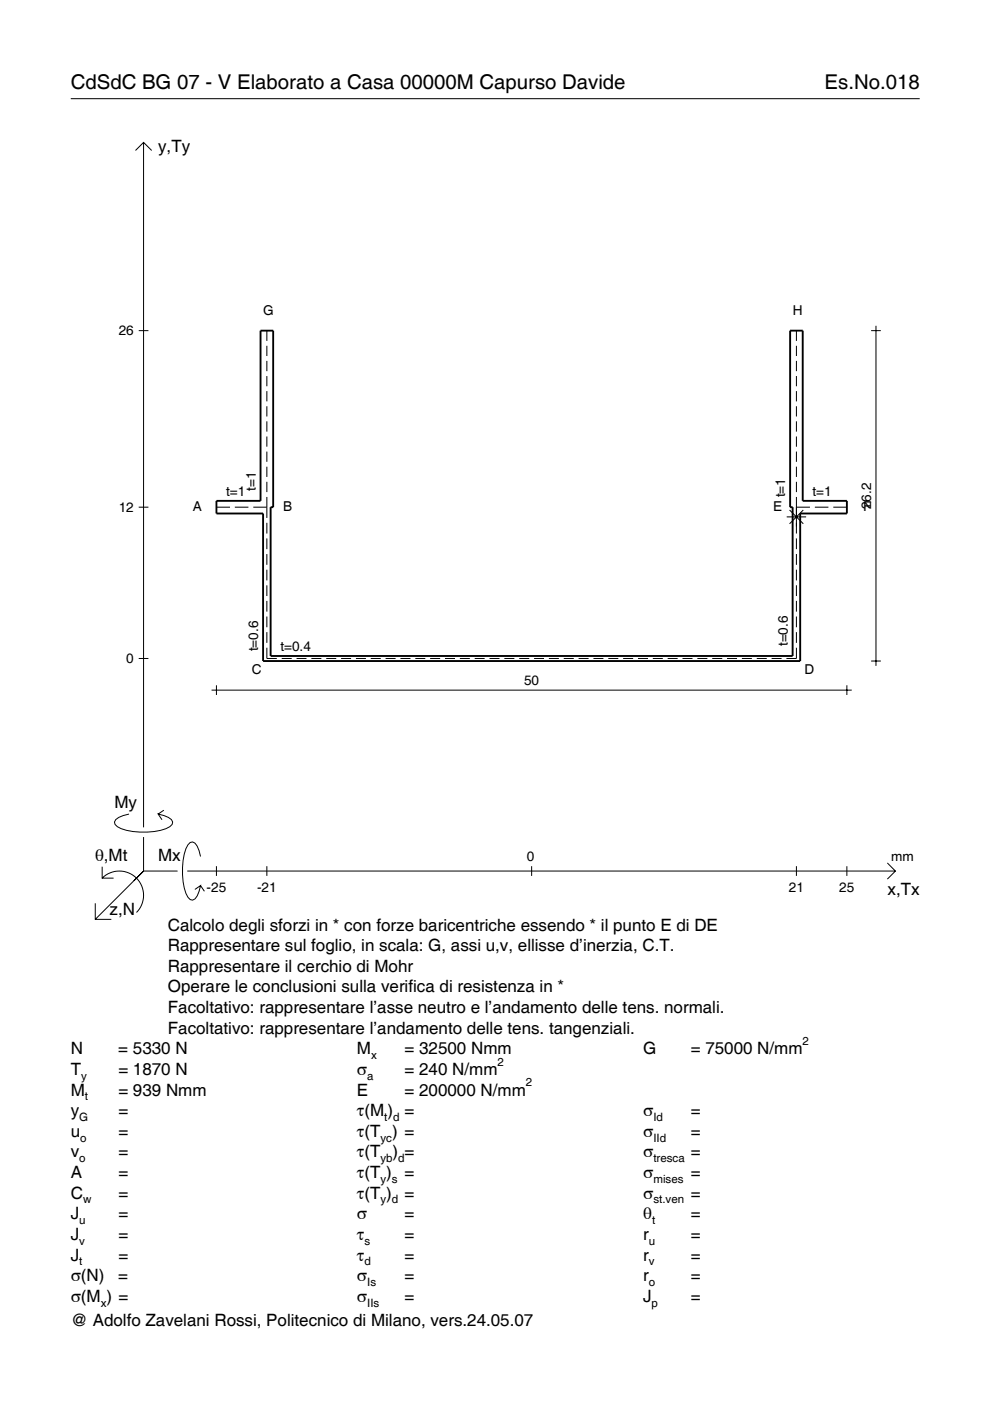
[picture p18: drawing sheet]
<svg xmlns="http://www.w3.org/2000/svg" width="210mm" height="297mm" viewBox="0 0 210 297" stroke-linecap="round" stroke-linejoin="round" font-family="sans-serif">
<defs><g id="words">
<g font-size="4.3">
<text x="15" y="18.9">CdSdC BG 07 - V Elaborato a Casa 00000M Capurso Davide</text>
<text x="174.8" y="18.9">Es.No.018</text>
</g>
<g font-size="3.6">
<text x="33.5" y="32.3">y,Ty</text>
<text x="24.3" y="171.3">My</text>
<text x="20.1" y="182.6">θ,Mt</text>
<text x="33.5" y="182.6">Mx</text>
<text x="188.2" y="189.8">x,Tx</text>
<text x="23.2" y="193.9">z,N</text>
<text x="35.6" y="197.3">Calcolo degli sforzi in * con forze baricentriche essendo * il punto E di DE</text>
<text x="35.6" y="201.7">Rappresentare sul foglio, in scala: G, assi u,v, ellisse d’inerzia, C.T.</text>
<text x="35.6" y="206">Rappresentare il cerchio di Mohr</text>
<text x="35.6" y="210.4">Operare le conclusioni sulla verifica di resistenza in *</text>
<text x="35.6" y="214.8">Facoltativo: rappresentare l’asse neutro e l’andamento delle tens. normali.</text>
<text x="35.6" y="219.2">Facoltativo: rappresentare l’andamento delle tens. tangenziali.</text>
<text x="15" y="223.5">N</text>
<text x="15" y="227.9">T</text>
<text x="25.1" y="223.5">= 5330 N</text>
<text x="25.1" y="227.9">= 1870 N</text>
<text x="75.7" y="227.9">σ</text>
<text x="75.7" y="223.5">M</text>
<text x="85.8" y="223.5">= 32500 Nmm</text>
<text x="85.8" y="227.9">= 240 N/mm</text>
<text x="136.4" y="223.5">G</text>
<text x="146.5" y="223.5">= 75000 N/mm</text>
<text x="15" y="232.3">M</text>
<text x="25.1" y="232.3">= 939 Nmm</text>
<text x="75.7" y="232.3">E</text>
<text x="85.8" y="232.3">= 200000 N/mm</text>
<text x="15" y="236.7">y</text>
<text x="25.1" y="236.7">=</text>
<text x="75.7" y="236.7">τ(M ) =</text>
<text x="136.4" y="236.7">σ</text>
<text x="146.5" y="236.7">=</text>
<text x="15" y="241">u</text>
<text x="15" y="245.4">v</text>
<text x="25.1" y="241">=</text>
<text x="25.1" y="245.4">=</text>
<text x="75.7" y="241">τ(T ) =</text>
<text x="75.7" y="245.4">τ(T</text>
<text x="83.3" y="245.4">) =</text>
<text x="136.4" y="241">σ</text>
<text x="136.4" y="245.4">σ</text>
<text x="146.5" y="241">=</text>
<text x="146.5" y="245.4">=</text>
<text x="15" y="249.8">A</text>
<text x="25.1" y="249.8">=</text>
<text x="75.7" y="249.8">τ(T )</text>
<text x="85.8" y="249.8">=</text>
<text x="136.4" y="249.8">σ</text>
<text x="146.5" y="249.8">=</text>
<text x="15" y="254.2">C</text>
<text x="25.1" y="254.2">=</text>
<text x="75.7" y="254.2">τ(T )</text>
<text x="85.8" y="254.2">=</text>
<text x="136.4" y="254.2">σ</text>
<text x="146.5" y="254.2">=</text>
<text x="15" y="258.5">J</text>
<text x="15" y="262.9">J</text>
<text x="25.1" y="258.5">=</text>
<text x="25.1" y="262.9">=</text>
<text x="75.7" y="258.5">σ</text>
<text x="75.7" y="262.9">τ</text>
<text x="85.8" y="258.5">=</text>
<text x="85.8" y="262.9">=</text>
<text x="136.4" y="258.5">θ</text>
<text x="136.4" y="262.9">r</text>
<text x="146.5" y="258.5">=</text>
<text x="146.5" y="262.9">=</text>
<text x="15" y="267.3">J</text>
<text x="25.1" y="267.3">=</text>
<text x="75.7" y="267.3">τ</text>
<text x="85.8" y="267.3">=</text>
<text x="136.4" y="267.3">r</text>
<text x="146.5" y="267.3">=</text>
<text x="15" y="271.7">σ(N)</text>
<text x="25.1" y="271.7">=</text>
<text x="75.7" y="271.7">σ</text>
<text x="85.8" y="271.7">=</text>
<text x="136.4" y="271.7">r</text>
<text x="146.5" y="271.7">=</text>
<text x="15" y="281.2">@ Adolfo Zavelani Rossi, Politecnico di Milano, vers.24.05.07</text>
<text x="15" y="276">σ(M ) =</text>
<text x="75.7" y="276">σ</text>
<text x="85.8" y="276">=</text>
<text x="136.4" y="276">J</text>
<text x="146.5" y="276">=</text>
</g>
<g font-size="2.9">
<text x="25.2" y="71.1">26</text>
<text x="55.8" y="66.8">G</text>
<text x="168.1" y="66.8">H</text>
<text x="47.9" y="105.2">t=1</text>
<text x="54.2" y="104.1" transform="rotate(-90 54.2 104.1)">t=1</text>
<text x="166.5" y="105.5" transform="rotate(-90 166.5 105.5)">t=1</text>
<text x="172.3" y="105.2">t=1</text>
<text x="184.7" y="107.9" transform="rotate(-90 184.7 107.9)">26.2</text>
<text x="25.2" y="108.5">12</text>
<text x="40.9" y="108.4">A</text>
<text x="60" y="108.4">B</text>
<text x="163.9" y="108.4">E</text>
<text x="183" y="108.4">F</text>
<text x="167" y="137" transform="rotate(-90 167 137)">t=0.6</text>
<text x="26.8" y="140.6">0</text>
<text x="53.4" y="143">C</text>
<text x="54.7" y="138.1" transform="rotate(-90 54.7 138.1)">t=0.6</text>
<text x="59.4" y="138.1">t=0.4</text>
<text x="170.6" y="143">D</text>
<text x="111.1" y="145.3">50</text>
<text x="111.7" y="182.6">0</text>
<text x="189" y="182.6">mm</text>
<text x="43.8" y="189.1">-25</text>
<text x="54.5" y="189.1">-21</text>
<text x="167.3" y="189.1">21</text>
<text x="178" y="189.1">25</text>
</g>
<g font-size="2.4">
<text x="170.2" y="221.5">2</text>
<text x="78.7" y="224.5">x</text>
<text x="105.5" y="225.9">2</text>
<text x="17.2" y="228.9">y</text>
<text x="18" y="233.3">t</text>
<text x="77.9" y="228.9">a</text>
<text x="111.5" y="230.3">2</text>
<text x="16.8" y="237.7">G</text>
<text x="81.5" y="237.7">t d</text>
<text x="138.5" y="237.7">Id</text>
<text x="17" y="242">o</text>
<text x="80.7" y="242">yc</text>
<text x="138.5" y="242">IId</text>
<text x="16.8" y="246.4">o</text>
<text x="80.7" y="246.4">yb d</text>
<text x="80.7" y="250.8">y s</text>
<text x="138.5" y="246.4">tresca</text>
<text x="138.5" y="250.8">mises</text>
<text x="17.6" y="255.2">w</text>
<text x="80.7" y="255.2">y d</text>
<text x="138.5" y="255.2">st.ven</text>
<text x="16.8" y="259.5">u</text>
<text x="16.8" y="263.9">v</text>
<text x="77.3" y="263.9">s</text>
<text x="137.6" y="263.9">u</text>
<text x="138.2" y="259.5">t</text>
<text x="16.8" y="268.3">t</text>
<text x="77.3" y="268.3">d</text>
<text x="137.6" y="268.3">v</text>
<text x="77.9" y="272.7">Is</text>
<text x="137.6" y="272.7">o</text>
<text x="21.4" y="277">x</text>
<text x="77.9" y="277">IIs</text>
<text x="138.2" y="277">p</text>
</g>
</g></defs>
<g fill="none" stroke="#000" stroke-width=".21">
<path d="M15 20.9h180M28.7 31.9l1.7-1.7 1.8 1.7M30.4 30.2v145.2M29.4 70.1h2.1M56.6 70.1v2.2M56.6 73.3v2.2M56.6 76.5v2.2M56.6 79.7v2.2M168.9 70.1v2.2M168.9 73.3v2.2M168.9 76.5v2.2M168.9 79.7v2.2"/>
<path d="M184.7 70.1h2.1M185.7 69.1v72.1M56.6 82.9v2.2M56.6 86.1v2.2M56.6 89.3v2.2M56.6 92.5v2.2M56.6 95.7v2.2M56.6 99v2.1M168.9 82.9v2.2M168.9 86.1v2.2M168.9 89.3v2.2M168.9 92.5v2.2"/>
<path d="M168.9 95.7v2.2M168.9 99v2.1M29.4 107.5h2.1M45.9 107.5h2.9M49.8 107.5h2.9M53.7 107.5h2.9M56.6 102.2v2.1M56.6 105.4v4.4M56.6 110.8v2.3M56.6 114.2v2.2M56.6 117.5v2.3M166.8 109.6h4.1"/>
<path d="M167.4 108.1l2.9 3M168.9 107.5h2.8M168.9 102.2v2.1M168.9 105.4v7.7M168.9 114.2v2.2M168.9 117.5v2.3M170.3 108.1l-2.9 3M172.8 107.5h2.8M176.7 107.5h2.9M29.4 139.6h2.1M56.6 137.3v2.3h2.1M56.6 120.8v2.3"/>
<path d="M56.6 124.1v2.3M56.6 127.4v2.3M56.6 130.7v2.3M56.6 134v2.3M59.7 139.6h2.1M62.9 139.6h2.1M66 139.6h2.1M69.2 139.6h2.1M72.3 139.6h2.1M75.5 139.6h2.1M78.6 139.6h2.1M81.8 139.6h2.1"/>
<path d="M84.9 139.6h2.1M88.1 139.6h2.1M91.2 139.6h2.1M94.3 139.6h2.2M97.5 139.6h2.1M100.6 139.6h2.2M103.8 139.6h2.1M106.9 139.6h2.2M110.1 139.6h2.1M113.2 139.6h2.1M116.4 139.6h2.1M119.5 139.6h2.1"/>
<path d="M122.7 139.6h2.1M125.8 139.6h2.1M129 139.6h2.1M132.1 139.6h2.1M135.3 139.6h2.1M138.4 139.6h2.1M141.6 139.6h2.1M144.7 139.6h2.1M147.9 139.6h2.1M151 139.6h2.1M154.1 139.6h2.2M157.3 139.6h2.1"/>
<path d="M160.4 139.6h2.2M163.6 139.6h2.1M168.9 137.3v2.3h-2.2M168.9 120.8v2.3M168.9 124.1v2.3M168.9 127.4v2.3M168.9 130.7v2.3M168.9 134v2.3M44.9 146.3h135.7M45.9 145.3v2.1M179.6 145.3v2.1M184.7 140.2h2.1"/>
<path d="M27.3 172.6a3.6 3.6 0 0 0-3 1.7l.1 .5a5.7 5.7 0 0 0 3.8 1.5 13.3 13.3 0 0 0 7.8-1l.5-.5 .1-.5a3.6 3.6 0 0 0-3.1-1.7l.8 1.2M30.4 177.5v7.2M34.7 171.8l-1.2 .8M20.2 191.5v3.4h3.4M21.7 186.2a5.1 5.1 0 0 1 7.2 0 5.1 5.1 0 0 1 0 7.3M21.7 183.8v2.4h2.4M30.4 184.7l-10.2 10.2M30.4 184.7l-2 2M30.4 184.7h7.2M39.7 184.7h150.1M42.5 181.6a3.6 3.6 0 0 0-1.7-3.1l-.5 .1a5.7 5.7 0 0 0-1.5 3.8 13.3 13.3 0 0 0 1 7.8l.5 .5 .5 .2a3.6 3.6 0 0 0 1.7-3.1l-1.2 .8M42.5 187.8l.8 1.2"/>
<path d="M45.9 183.7v2M56.6 183.7v2M112.7 183.7v2M168.9 183.7v2M179.6 183.7v2M188.1 183l1.7 1.7-1.7 1.7"/>
</g>
<path d="M55.2 70.1h2.7v37.4h-.5v31.6h110.7v-31.6h-.6v-37.4h2.7v36.1h9.4v2.7h-9.9v31.3h-113.9v-31.3h-9.9v-2.7h9.3z" fill="none" stroke="#000" stroke-width=".4"/>
<use href="#words"/>
</svg>
